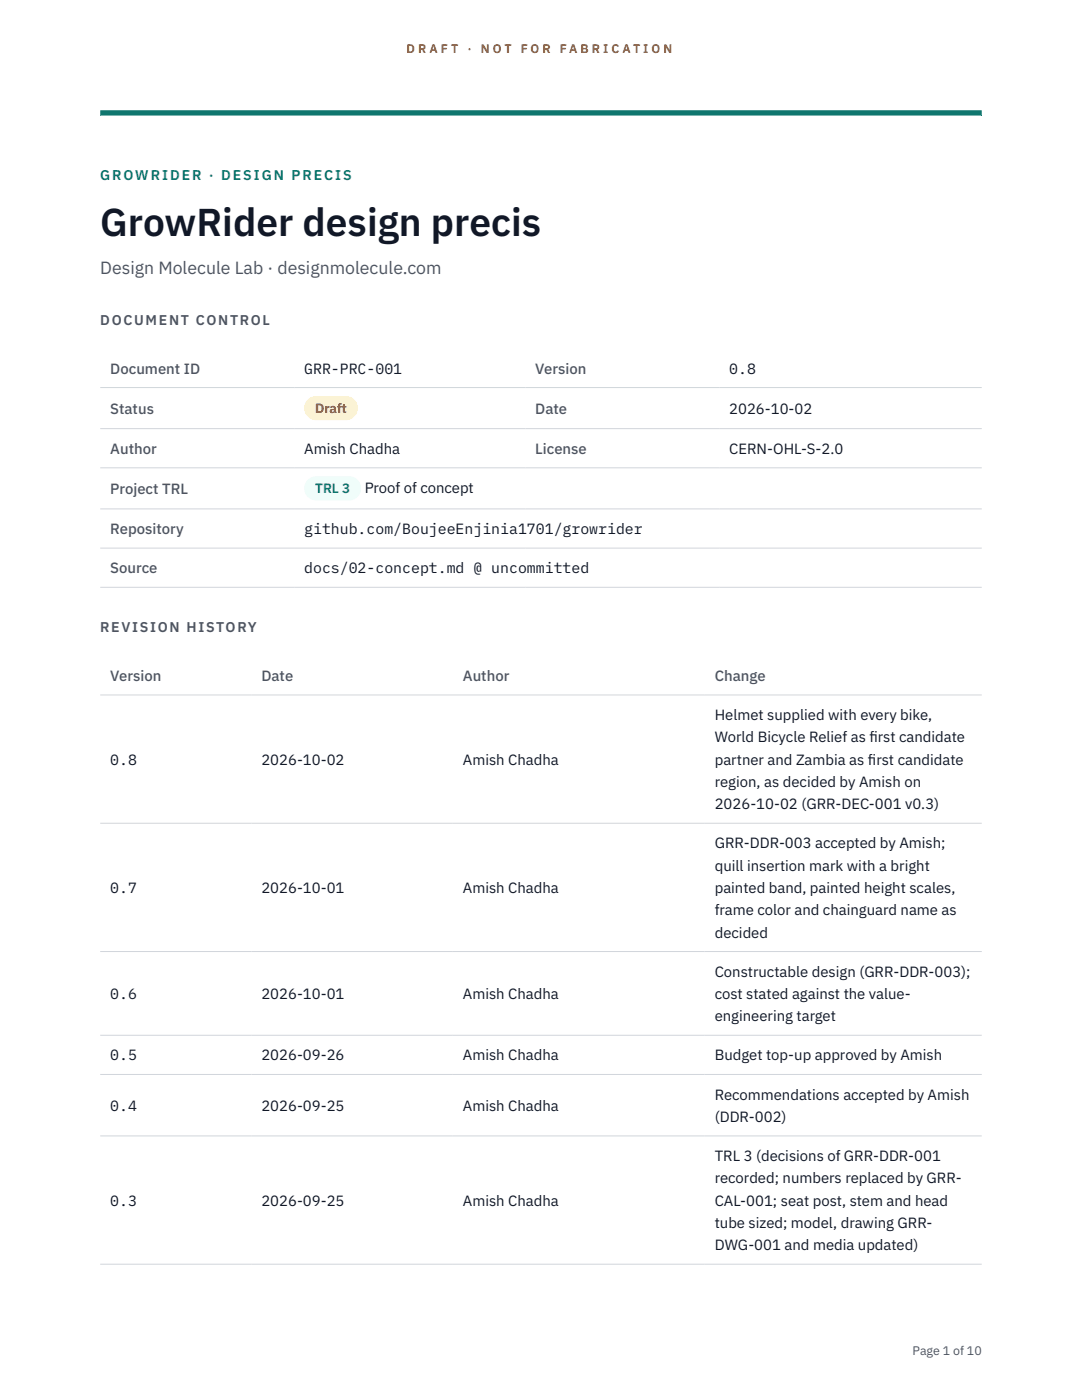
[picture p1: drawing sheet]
<svg xmlns="http://www.w3.org/2000/svg" width="216mm" height="279mm" viewBox="0 0 216 279" stroke-linecap="round" stroke-linejoin="round" font-family="sans-serif">
<defs><g id="words">
<text font-size="7.8" fill="#111827" x="20" y="47.1">GrowRider design precis</text>
<text font-size="3.5" fill="#4b5563" x="20" y="54.6">Design Molecule Lab · designmolecule.com</text>
<g font-size="3" fill="#4b5563">
<text x="22" y="74.5">Document ID</text>
<text x="106.8" y="74.5">Version</text>
<text x="22" y="82.6">Status</text>
<text x="106.8" y="82.6">Date</text>
<text x="22" y="90.6">Author</text>
<text x="106.8" y="90.6">License</text>
<text x="22" y="98.6">Project TRL</text>
<text x="22" y="106.6">Repository</text>
<text x="22" y="114.4">Source</text>
<text x="22" y="135.9">Version</text>
<text x="52.2" y="135.9">Date</text>
<text x="92.4" y="135.9">Author</text>
<text x="142.6" y="135.9">Change</text>
</g>
<g font-size="3" fill="#111827">
<text x="60.7" y="74.5">GRR-PRC-001</text>
<text x="145.5" y="74.5">0.8</text>
<text x="145.5" y="82.6">2026-10-02</text>
<text x="60.7" y="90.6">Amish Chadha</text>
<text x="145.5" y="90.6">CERN-OHL-S-2.0</text>
<text x="72.8" y="98.5">Proof of concept</text>
<text x="60.7" y="106.6">github.com/BoujeeEnjinia1701/growrider</text>
<text x="60.7" y="114.4">docs/02-concept.md @ uncommitted</text>
<text x="142.6" y="143.7">Helmet supplied with every bike,</text>
<text x="142.6" y="148.2">World Bicycle Relief as f</text>
<text x="173.5" y="148.2">irst candidate</text>
<text x="22" y="152.6">0.8</text>
<text x="52.2" y="152.6">2026-10-02</text>
<text x="92.4" y="152.6">Amish Chadha</text>
<text x="142.6" y="152.6">partner and Zambia as f</text>
<text x="173.2" y="152.6">irst candidate</text>
<text x="142.6" y="157.1">region, as decided by Amish on</text>
<text x="142.6" y="161.5">2026-10-02 (GRR-DEC-001 v0.3)</text>
<text x="142.6" y="169.3">GRR-DDR-003 accepted by Amish;</text>
<text x="142.6" y="173.8">quill insertion mark with a bright</text>
<text x="22" y="178.2">0.7</text>
<text x="52.2" y="178.2">2026-10-01</text>
<text x="92.4" y="178.2">Amish Chadha</text>
<text x="142.6" y="178.2">painted band, painted height scales,</text>
<text x="142.6" y="182.7">frame color and chainguard name as</text>
<text x="142.6" y="187.1">decided</text>
<text x="142.6" y="194.9">Constructable design (GRR-DDR-003);</text>
<text x="22" y="199.4">0.6</text>
<text x="52.2" y="199.4">2026-10-01</text>
<text x="92.4" y="199.4">Amish Chadha</text>
<text x="142.6" y="199.4">cost stated against the value-</text>
<text x="142.6" y="203.8">engineering target</text>
<text x="22" y="211.6">0.5</text>
<text x="52.2" y="211.6">2026-09-26</text>
<text x="92.4" y="211.6">Amish Chadha</text>
<text x="142.6" y="211.6">Budget top-up approved by Amish</text>
<text x="22" y="221.7">0.4</text>
<text x="52.2" y="221.7">2026-09-25</text>
<text x="92.4" y="221.7">Amish Chadha</text>
<text x="142.6" y="219.5">Recommendations accepted by Amish</text>
<text x="142.6" y="223.9">(DDR-002)</text>
<text x="142.6" y="231.7">TRL 3 (decisions of GRR-DDR-001</text>
<text x="142.6" y="236.2">recorded; numbers replaced by GRR-</text>
<text x="22" y="240.6">0.3</text>
<text x="52.2" y="240.6">2026-09-25</text>
<text x="92.4" y="240.6">Amish Chadha</text>
<text x="142.6" y="240.6">CAL-001; seat post, stem and head</text>
<text x="142.6" y="245.1">tube sized; model, drawing GRR-</text>
<text x="142.6" y="249.5">DWG-001 and media updated)</text>
</g>
<text font-size="2.8" fill="#0f766e" x="20" y="36">GROWRIDER · DESIGN PRECIS</text>
<g font-size="2.8" fill="#4b5563">
<text x="20" y="64.8">DOCUMENT CONTROL</text>
<text x="20" y="126.2">REVISION HISTORY</text>
</g>
<text font-size="2.7" fill="#92400e" x="62.9" y="82.5">Draft</text>
<text font-size="2.7" fill="#0f766e" x="62.9" y="98.5">TRL 3</text>
<g font-size="2.5" fill="#b45309">
<text x="81.1" y="10.5">D R A F T</text>
<text x="93.3" y="10.5">·</text>
<text x="95.9" y="10.5">N O T</text>
<text x="103.9" y="10.5">F O R</text>
<text x="111.7" y="10.5">F A B R I C A T I O N</text>
</g>
<text font-size="2.5" fill="#4b5563" x="182.1" y="270.3">Page 1 of 10</text>
</g></defs>
<path d="M20 23.1h175.9zM20 22h175.9v1.1h-175.9z" fill-rule="evenodd" fill="#0f766e"/>
<g fill="none" stroke="#d1d5db" stroke-width=".2">
<path d="M20 77.3h175.9M20 85.5h175.9M20 93.4h175.9M20 101.6h175.9M20 109.4h175.9M20 117.2h175.9M20 138.7h175.9M20 164.3h175.9M20 189.9h175.9M20 206.6h175.9M20 214.4h175.9M20 226.7h175.9"/>
<path d="M20 252.3h175.9"/>
</g>
<path d="M60.7 79h10.7v4.9h-10.7z" fill="#fef3c7"/>
<path d="M60.7 95.1h11.4v4.8h-11.4z" fill="#f0fdfa"/>
<use href="#words"/>
</svg>
